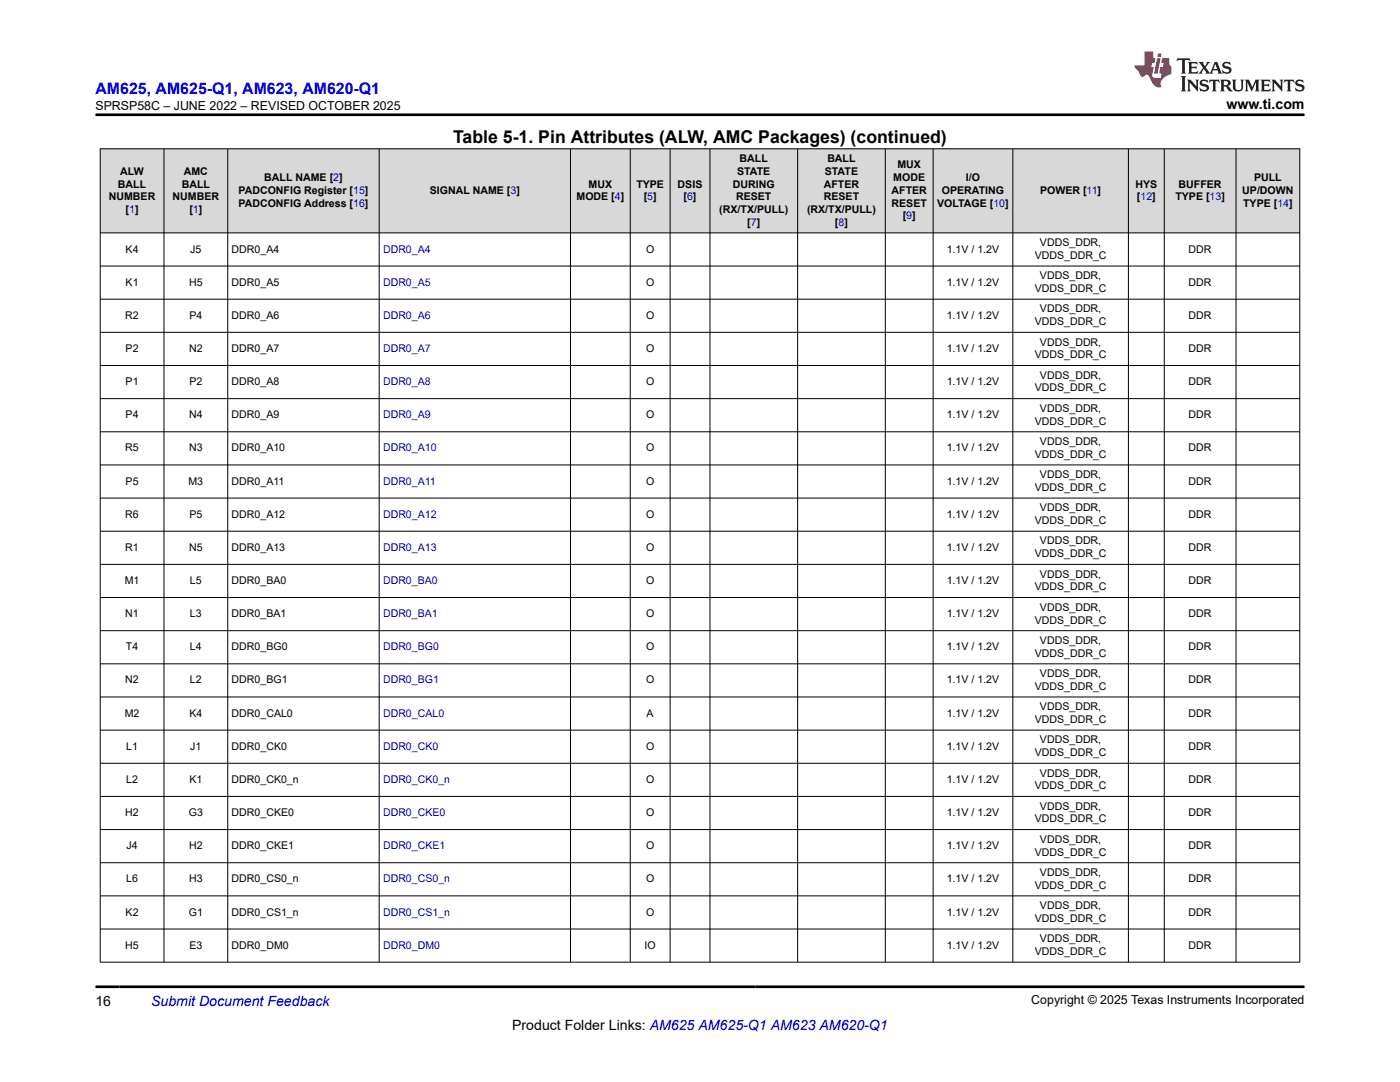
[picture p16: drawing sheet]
<svg xmlns="http://www.w3.org/2000/svg" width="279mm" height="216mm" viewBox="0 0 279 216" stroke-linecap="round" stroke-linejoin="round" font-family="sans-serif">
<defs><g id="words">
<text font-size="3.5" x="90.4" y="28.5">Table 5-1. Pin Attributes (ALW, AMC Packages) (continued)</text>
<text font-size="3.2" fill="#00f" x="19" y="18.7">AM625, AM625-Q1, AM623, AM620-Q1</text>
<g font-size="2.8">
<text x="244.8" y="21.8">www.ti.com</text>
<text x="19" y="200.7">16</text>
<text x="102.2" y="205.5">Product Folder Links: AM625 AM625-Q1 AM623 AM620-Q1</text>
</g>
<text font-size="2.8" fill="#00f" x="30.2" y="200.7">Submit Document Feedback</text>
<g font-size="2.5">
<text x="19" y="21.9">SPRSP58C – JUNE 2022 – REVISED OCTOBER 2025</text>
<text x="205.8" y="200.4">Copyright © 2025 Texas Instruments Incorporated</text>
</g>
<g font-size="2.1">
<text x="24" y="34.9">ALW</text>
<text x="36.7" y="34.9">AMC</text>
<text x="147.1" y="34.9">STATE</text>
<text x="147.6" y="32.3">BALL</text>
<text x="164.6" y="34.9">STATE</text>
<text x="165.1" y="32.3">BALL</text>
<text x="179.1" y="33.6">MUX</text>
<text x="21.7" y="40">NUMBER</text>
<text x="23.5" y="37.4">BALL</text>
<text x="34.4" y="40">NUMBER</text>
<text x="36.3" y="37.4">BALL</text>
<text x="47.6" y="38.7">PADCONFIG Register [15]</text>
<text x="47.6" y="41.2">PADCONFIG Address [16]</text>
<text x="52.7" y="36.2">BALL NAME [2]</text>
<text x="85.8" y="38.7">SIGNAL NAME [3]</text>
<text x="115.1" y="40">MODE [4]</text>
<text x="117.5" y="37.4">MUX</text>
<text x="127" y="37.4">TYPE</text>
<text x="128.5" y="40">[5]</text>
<text x="135.2" y="37.4">DSIS</text>
<text x="136.4" y="40">[6]</text>
<text x="146.3" y="37.4">DURING</text>
<text x="146.9" y="40">RESET</text>
<text x="164.4" y="40">RESET</text>
<text x="164.4" y="37.4">AFTER</text>
<text x="177.9" y="41.2">RESET</text>
<text x="177.9" y="38.7">AFTER</text>
<text x="178.3" y="36.2">MODE</text>
<text x="187" y="41.2">VOLTAGE [10]</text>
<text x="188" y="38.7">OPERATING</text>
<text x="192.8" y="36.2">I/O</text>
<text x="207.6" y="38.7">POWER [11]</text>
<text x="226.6" y="37.4">HYS</text>
<text x="226.9" y="40">[12]</text>
<text x="234.6" y="40">TYPE [13]</text>
<text x="235.2" y="37.4">BUFFER</text>
<text x="247.9" y="38.7">UP/DOWN</text>
<text x="248.1" y="41.2">TYPE [14]</text>
<text x="250.3" y="36.2">PULL</text>
<text x="25.1" y="42.5">[1]</text>
<text x="37.8" y="42.5">[1]</text>
<text x="143.6" y="42.5">(RX/TX/PULL)</text>
<text x="149.1" y="45">[7]</text>
<text x="161.1" y="42.5">(RX/TX/PULL)</text>
<text x="166.6" y="45">[8]</text>
<text x="180.2" y="43.8">[9]</text>
<text x="25.1" y="50.4">K4</text>
<text x="38" y="50.4">J5</text>
<text x="46.2" y="50.4">DDR0_A4</text>
<text x="128.9" y="50.4">O</text>
<text x="188.9" y="50.4">1.1V / 1.2V</text>
<text x="206.5" y="51.7">VDDS_DDR_C</text>
<text x="207.6" y="49.1">VDDS_DDR,</text>
<text x="237.2" y="50.4">DDR</text>
<text x="25.1" y="57">K1</text>
<text x="37.7" y="57">H5</text>
<text x="46.2" y="57">DDR0_A5</text>
<text x="128.9" y="57">O</text>
<text x="188.9" y="57">1.1V / 1.2V</text>
<text x="206.5" y="58.3">VDDS_DDR_C</text>
<text x="207.6" y="55.7">VDDS_DDR,</text>
<text x="237.2" y="57">DDR</text>
<text x="25" y="63.6">R2</text>
<text x="37.8" y="63.6">P4</text>
<text x="46.2" y="63.6">DDR0_A6</text>
<text x="128.9" y="63.6">O</text>
<text x="188.9" y="63.6">1.1V / 1.2V</text>
<text x="206.5" y="64.9">VDDS_DDR_C</text>
<text x="207.6" y="62.3">VDDS_DDR,</text>
<text x="237.2" y="63.6">DDR</text>
<text x="25.1" y="70.2">P2</text>
<text x="37.7" y="70.2">N2</text>
<text x="46.2" y="70.2">DDR0_A7</text>
<text x="128.9" y="70.2">O</text>
<text x="188.9" y="70.2">1.1V / 1.2V</text>
<text x="206.5" y="71.5">VDDS_DDR_C</text>
<text x="207.6" y="69">VDDS_DDR,</text>
<text x="237.2" y="70.2">DDR</text>
<text x="25.1" y="76.8">P1</text>
<text x="37.8" y="76.8">P2</text>
<text x="46.2" y="76.8">DDR0_A8</text>
<text x="128.9" y="76.8">O</text>
<text x="188.9" y="76.8">1.1V / 1.2V</text>
<text x="207.6" y="75.6">VDDS_DDR,</text>
<text x="237.2" y="76.8">DDR</text>
<text x="25.1" y="83.5">P4</text>
<text x="37.7" y="83.5">N4</text>
<text x="46.2" y="83.5">DDR0_A9</text>
<text x="128.9" y="83.5">O</text>
<text x="188.9" y="83.5">1.1V / 1.2V</text>
<text x="206.5" y="78.1">VDDS_DDR_C</text>
<text x="207.6" y="82.2">VDDS_DDR,</text>
<text x="237.2" y="83.5">DDR</text>
<text x="206.5" y="84.7">VDDS_DDR_C</text>
<text x="207.6" y="88.8">VDDS_DDR,</text>
<text x="25" y="90.1">R5</text>
<text x="37.7" y="90.1">N3</text>
<text x="46.2" y="90.1">DDR0_A10</text>
<text x="128.9" y="90.1">O</text>
<text x="188.9" y="90.1">1.1V / 1.2V</text>
<text x="206.5" y="91.3">VDDS_DDR_C</text>
<text x="207.6" y="95.4">VDDS_DDR,</text>
<text x="237.2" y="90.1">DDR</text>
<text x="25.1" y="96.7">P5</text>
<text x="37.6" y="96.7">M3</text>
<text x="46.2" y="96.7">DDR0_A11</text>
<text x="128.9" y="96.7">O</text>
<text x="188.9" y="96.7">1.1V / 1.2V</text>
<text x="206.5" y="98">VDDS_DDR_C</text>
<text x="237.2" y="96.7">DDR</text>
<text x="25" y="103.3">R6</text>
<text x="37.8" y="103.3">P5</text>
<text x="46.2" y="103.3">DDR0_A12</text>
<text x="128.9" y="103.3">O</text>
<text x="188.9" y="103.3">1.1V / 1.2V</text>
<text x="206.5" y="104.6">VDDS_DDR_C</text>
<text x="207.6" y="102">VDDS_DDR,</text>
<text x="237.2" y="103.3">DDR</text>
<text x="25" y="109.9">R1</text>
<text x="37.7" y="109.9">N5</text>
<text x="46.2" y="109.9">DDR0_A13</text>
<text x="128.9" y="109.9">O</text>
<text x="188.9" y="109.9">1.1V / 1.2V</text>
<text x="206.5" y="111.2">VDDS_DDR_C</text>
<text x="207.6" y="108.6">VDDS_DDR,</text>
<text x="237.2" y="109.9">DDR</text>
<text x="24.9" y="116.5">M1</text>
<text x="37.9" y="116.5">L5</text>
<text x="46.2" y="116.5">DDR0_BA0</text>
<text x="128.9" y="116.5">O</text>
<text x="188.9" y="116.5">1.1V / 1.2V</text>
<text x="206.5" y="117.8">VDDS_DDR_C</text>
<text x="207.6" y="115.3">VDDS_DDR,</text>
<text x="237.2" y="116.5">DDR</text>
<text x="25" y="123.1">N1</text>
<text x="37.9" y="123.1">L3</text>
<text x="46.2" y="123.1">DDR0_BA1</text>
<text x="128.9" y="123.1">O</text>
<text x="188.9" y="123.1">1.1V / 1.2V</text>
<text x="206.5" y="124.4">VDDS_DDR_C</text>
<text x="207.6" y="121.9">VDDS_DDR,</text>
<text x="237.2" y="123.1">DDR</text>
<text x="25.1" y="129.8">T4</text>
<text x="37.9" y="129.8">L4</text>
<text x="46.2" y="129.8">DDR0_BG0</text>
<text x="128.9" y="129.8">O</text>
<text x="188.9" y="129.8">1.1V / 1.2V</text>
<text x="206.5" y="131">VDDS_DDR_C</text>
<text x="207.6" y="128.5">VDDS_DDR,</text>
<text x="237.2" y="129.8">DDR</text>
<text x="25" y="136.4">N2</text>
<text x="37.9" y="136.4">L2</text>
<text x="46.2" y="136.4">DDR0_BG1</text>
<text x="128.9" y="136.4">O</text>
<text x="188.9" y="136.4">1.1V / 1.2V</text>
<text x="206.5" y="137.6">VDDS_DDR_C</text>
<text x="207.6" y="135.1">VDDS_DDR,</text>
<text x="237.2" y="136.4">DDR</text>
<text x="24.9" y="143">M2</text>
<text x="37.8" y="143">K4</text>
<text x="46.2" y="143">DDR0_CAL0</text>
<text x="129.1" y="143">A</text>
<text x="188.9" y="143">1.1V / 1.2V</text>
<text x="207.6" y="141.7">VDDS_DDR,</text>
<text x="237.2" y="143">DDR</text>
<text x="25.2" y="149.6">L1</text>
<text x="38" y="149.6">J1</text>
<text x="46.2" y="149.6">DDR0_CK0</text>
<text x="128.9" y="149.6">O</text>
<text x="188.9" y="149.6">1.1V / 1.2V</text>
<text x="206.5" y="144.3">VDDS_DDR_C</text>
<text x="207.6" y="148.3">VDDS_DDR,</text>
<text x="237.2" y="149.6">DDR</text>
<text x="206.5" y="150.9">VDDS_DDR_C</text>
<text x="207.6" y="155">VDDS_DDR,</text>
<text x="25.2" y="156.2">L2</text>
<text x="37.8" y="156.2">K1</text>
<text x="46.2" y="156.2">DDR0_CK0_n</text>
<text x="128.9" y="156.2">O</text>
<text x="188.9" y="156.2">1.1V / 1.2V</text>
<text x="206.5" y="157.5">VDDS_DDR_C</text>
<text x="207.6" y="161.6">VDDS_DDR,</text>
<text x="237.2" y="156.2">DDR</text>
<text x="25" y="162.8">H2</text>
<text x="37.7" y="162.8">G3</text>
<text x="46.2" y="162.8">DDR0_CKE0</text>
<text x="128.9" y="162.8">O</text>
<text x="188.9" y="162.8">1.1V / 1.2V</text>
<text x="206.5" y="164.1">VDDS_DDR_C</text>
<text x="237.2" y="162.8">DDR</text>
<text x="25.2" y="169.4">J4</text>
<text x="37.7" y="169.4">H2</text>
<text x="46.2" y="169.4">DDR0_CKE1</text>
<text x="128.9" y="169.4">O</text>
<text x="188.9" y="169.4">1.1V / 1.2V</text>
<text x="206.5" y="170.7">VDDS_DDR_C</text>
<text x="207.6" y="168.2">VDDS_DDR,</text>
<text x="237.2" y="169.4">DDR</text>
<text x="25.2" y="176.1">L6</text>
<text x="37.7" y="176.1">H3</text>
<text x="46.2" y="176.1">DDR0_CS0_n</text>
<text x="128.9" y="176.1">O</text>
<text x="188.9" y="176.1">1.1V / 1.2V</text>
<text x="206.5" y="177.3">VDDS_DDR_C</text>
<text x="207.6" y="174.8">VDDS_DDR,</text>
<text x="237.2" y="176.1">DDR</text>
<text x="25.1" y="182.7">K2</text>
<text x="37.7" y="182.7">G1</text>
<text x="46.2" y="182.7">DDR0_CS1_n</text>
<text x="128.9" y="182.7">O</text>
<text x="188.9" y="182.7">1.1V / 1.2V</text>
<text x="206.5" y="183.9">VDDS_DDR_C</text>
<text x="207.6" y="181.4">VDDS_DDR,</text>
<text x="237.2" y="182.7">DDR</text>
<text x="25" y="189.3">H5</text>
<text x="37.8" y="189.3">E3</text>
<text x="46.2" y="189.3">DDR0_DM0</text>
<text x="128.6" y="189.3">IO</text>
<text x="188.9" y="189.3">1.1V / 1.2V</text>
<text x="206.5" y="190.6">VDDS_DDR_C</text>
<text x="207.6" y="188">VDDS_DDR,</text>
<text x="237.2" y="189.3">DDR</text>
</g>
<g font-size="2.1" fill="#00f">
<text x="76.4" y="50.4">DDR0_A4</text>
<text x="76.4" y="57">DDR0_A5</text>
<text x="76.4" y="63.6">DDR0_A6</text>
<text x="76.4" y="70.2">DDR0_A7</text>
<text x="76.4" y="76.8">DDR0_A8</text>
<text x="76.4" y="83.5">DDR0_A9</text>
<text x="76.4" y="90.1">DDR0_A10</text>
<text x="76.4" y="96.7">DDR0_A11</text>
<text x="76.4" y="103.3">DDR0_A12</text>
<text x="76.4" y="109.9">DDR0_A13</text>
<text x="76.4" y="116.5">DDR0_BA0</text>
<text x="76.4" y="123.1">DDR0_BA1</text>
<text x="76.4" y="129.8">DDR0_BG0</text>
<text x="76.4" y="136.4">DDR0_BG1</text>
<text x="76.4" y="143">DDR0_CAL0</text>
<text x="76.4" y="149.6">DDR0_CK0</text>
<text x="76.4" y="156.2">DDR0_CK0_n</text>
<text x="76.4" y="162.8">DDR0_CKE0</text>
<text x="76.4" y="169.4">DDR0_CKE1</text>
<text x="76.4" y="176.1">DDR0_CS0_n</text>
<text x="76.4" y="182.7">DDR0_CS1_n</text>
<text x="76.4" y="189.3">DDR0_DM0</text>
</g>
</g></defs>
<g fill="#d8d8d8">
<path d="M20 29.7h239.4v16.8h-239.4z" fill-rule="evenodd"/>
<path d="M20.1 29.8h12.6v16.6h-12.6z" fill-rule="evenodd"/>
<path d="M32.8 29.8h12.6v16.6h-12.6z" fill-rule="evenodd"/>
<path d="M45.5 29.8h30.1v16.6h-30.1z" fill-rule="evenodd"/>
<path d="M75.7 29.8h38.1v16.6h-38.1z" fill-rule="evenodd"/>
<path d="M113.9 29.8h11.8v16.6h-11.8z" fill-rule="evenodd"/>
<path d="M125.8 29.8h7.9v16.6h-7.9z" fill-rule="evenodd"/>
<path d="M133.8 29.8h7.8v16.6h-7.8z" fill-rule="evenodd"/>
<path d="M141.7 29.8h17.4v16.6h-17.4z" fill-rule="evenodd"/>
<path d="M159.2 29.8h17.4v16.6h-17.4z" fill-rule="evenodd"/>
<path d="M176.7 29.8h9.5v16.6h-9.5z" fill-rule="evenodd"/>
<path d="M186.3 29.8h15.8v16.6h-15.8z" fill-rule="evenodd"/>
<path d="M202.2 29.8h22.9v16.6h-22.9z" fill-rule="evenodd"/>
<path d="M225.3 29.8h7v16.6h-7z" fill-rule="evenodd"/>
<path d="M232.4 29.8h14.2v16.6h-14.2z" fill-rule="evenodd"/>
<path d="M246.7 29.8h12.6v16.6h-12.6z" fill-rule="evenodd"/>
</g>
<g fill="none" stroke="#000" stroke-width=".2">
<path d="M19.9 29.7h239.6M20 29.6v162.5M32.7 29.6v162.5M45.5 29.6v162.5M75.7 29.6v162.5M113.9 29.6v162.5M125.8 29.6v162.5M133.7 29.6v162.5M141.7 29.6v162.5M159.2 29.6v162.5M176.7 29.6v162.5M186.2 29.6v162.5"/>
<path d="M202.1 29.6v162.5M225.2 29.6v162.5M232.4 29.6v162.5M246.7 29.6v162.5M259.4 29.6v162.5M19.9 46.5h239.6M19.9 53.1h239.6M19.9 59.7h239.6M19.9 66.3h239.6M19.9 72.9h239.6M19.9 79.5h239.6M19.9 86.2h239.6"/>
<path d="M19.9 92.8h239.6M19.9 99.4h239.6M19.9 106h239.6M19.9 112.6h239.6M19.9 119.2h239.6M19.9 125.8h239.6M19.9 132.5h239.6M19.9 139.1h239.6M19.9 145.7h239.6M19.9 152.3h239.6M19.9 158.9h239.6M19.9 165.5h239.6"/>
<path d="M19.9 172.1h239.6M19.9 178.8h239.6M19.9 185.4h239.6M19.9 192h239.6"/>
</g>
<path d="M235 11.6l-.2 .6 .5-.2h.6v.1v2.2l-.2 .4h1l-.2-.4v-2.2v-.1h.5l.6 .2-.2-.6zM237.1 12.4l.2 .3v1.6l-.2 .4h1.9l.1-.6a1.08 1.08 0 0 1-1.3 .2v-.7h.6l.4 .2v-.7l-.4 .2h-.6v-.5l.2-.2a1 1 0 0 1 1 .3l-.1-.5zM239.2 12.4l.9 1.1-1 1.2h.9l-.2-.2 .5-.8 .4 .8-.2 .2h1.6l-.2-.2 .2-.5h.9l.1 .5-.1 .2h.9l-.2-.4-.8-1.9h-.5l-.9 2.1-.9-1.1 .9-1h-.8l.2 .2-.4 .6-.4-.6 .2-.2zM242.5 12.8l.4 1h-.7zM244.2 12.5a.65 .65 0 0 0-.2 .7 .65 .65 0 0 0 .6 .5l.6 .1 .1 .3a.79 .79 0 0 1-.7 .4 .79 .79 0 0 1-.7-.5l.1 .7 .2-.1a.93 .93 0 0 0 1.1 0 .93 .93 0 0 0 .4-.9 1.46 1.46 0 0 0-1.2-.6l-.1-.3a1.09 1.09 0 0 1 1.2 .2l-.2-.6-.1 .1-.5-.2zM235.7 15.2l.2 .4v2.2l-.2 .4h1l-.2-.4v-2.2l.2-.4zM236.9 15.9l.2 .4v1.5l-.2 .4h.8l-.3-.4 .1-1.3 1.6 1.8v-2l.2-.4h-.7l.1 .2 .1 1.1-1.2-1.3zM239.7 16a.65 .65 0 0 0-.2 .8 .65 .65 0 0 0 .6 .4l.6 .2 .1 .2a.79 .79 0 0 1-.7 .4 .79 .79 0 0 1-.7-.5l.1 .7 .2-.1a.93 .93 0 0 0 1.1 .1 .93 .93 0 0 0 .4-1 1.46 1.46 0 0 0-1.2-.5l-.1-.4a1.09 1.09 0 0 1 1.2 .2l-.1-.6-.2 .1-.5-.1zM241.4 15.9l-.1 .6a.63 .63 0 0 1 .8-.3v1.6l-.3 .4h1l-.2-.4v-1.6a.66 .66 0 0 1 .8 .3l-.1-.6zM243.5 15.9l.2 .4v1.5l-.2 .4h1l-.2-.2-.1-.7h.5l.1 .2a.79 .79 0 0 0 1.2 .6l-1-.9a.61 .61 0 0 0 .6-.6 .61 .61 0 0 0-.5-.7zM244.3 16.2h.1a.47 .47 0 0 1 .5 .1 .47 .47 0 0 1 .1 .5l-.1 .1-.7 .1zM245.8 15.9l.2 .2a2.27 2.27 0 0 0 .4 2 1.04 1.04 0 0 0 1.7-.7v-1.3l.2-.2h-.8l.2 .4v1.1a.6 .6 0 0 1-.6 .6 .6 .6 0 0 1-.6-.6v-1.1l.3-.4zM248.4 15.9l.2 .4v1.5l-.2 .4h.8l-.3-.4v-1.4l.9 1.9 .9-1.9v1.4l-.3 .4h1l-.2-.4v-1.5l.2-.4h-.8l-.7 1.5-.6-1.5zM251.6 15.9l.2 .4v1.5l-.2 .4h1.9l.1-.6a1.09 1.09 0 0 1-1.3 .2v-.7h.6l.4 .2v-.6l-.4 .2h-.6v-.6l.2-.1a1.01 1.01 0 0 1 1 .3l-.1-.6zM253.7 15.9l.3 .4v1.5l-.3 .4h.8l-.2-.4v-1.3l1.6 1.8v-2l.2-.4h-.7l.2 .2v1.1l-1.2-1.3zM256.3 15.9l-.1 .6a.63 .63 0 0 1 .8-.3v1.6l-.3 .4h1l-.2-.4v-1.6a.66 .66 0 0 1 .8 .3l-.1-.6zM258.7 16a.65 .65 0 0 0-.2 .8 .65 .65 0 0 0 .6 .4l.6 .2 .2 .2a.79 .79 0 0 1-.7 .4 .79 .79 0 0 1-.7-.5l.1 .7 .2-.1a.93 .93 0 0 0 1 .1 .93 .93 0 0 0 .5-1 1.46 1.46 0 0 0-1.3-.5v-.4a1.09 1.09 0 0 1 1.2 .2l-.2-.6-.2 .1-.5-.1z" fill="#231f20"/>
<path d="M228.4 10.3v2.7h-2l.1 .4 .8 1a.95 .95 0 0 0 1 .9 .59 .59 0 0 1 .5-.4 .59 .59 0 0 1 .5 .3l.4 .8a1.59 1.59 0 0 0 2.1 1.4 1.61 1.61 0 0 1 1-2.3l1-.3-.1-1.5a1.59 1.59 0 0 1-.3-1.7h-1.5l-.2 .9h.6l-.2 .9h-.5l-.2 .9v.3l.4 .1-.1 .9h-.7a.73 .73 0 0 1-1-.7l.3-1.5h-.5l.1-.9h.5l.2-.9h-.5v-1.3zM230.9 11.6l-.6 3.1h.7l.6-3.1zM231.1 10.7l-.1 .6h.7l.1-.6z" fill="#ed1c24"/>
<path d="M19 22.9h241.3M19 196.9h241.3" fill="none" stroke="#000" stroke-width=".53"/>
<use href="#words"/>
</svg>
